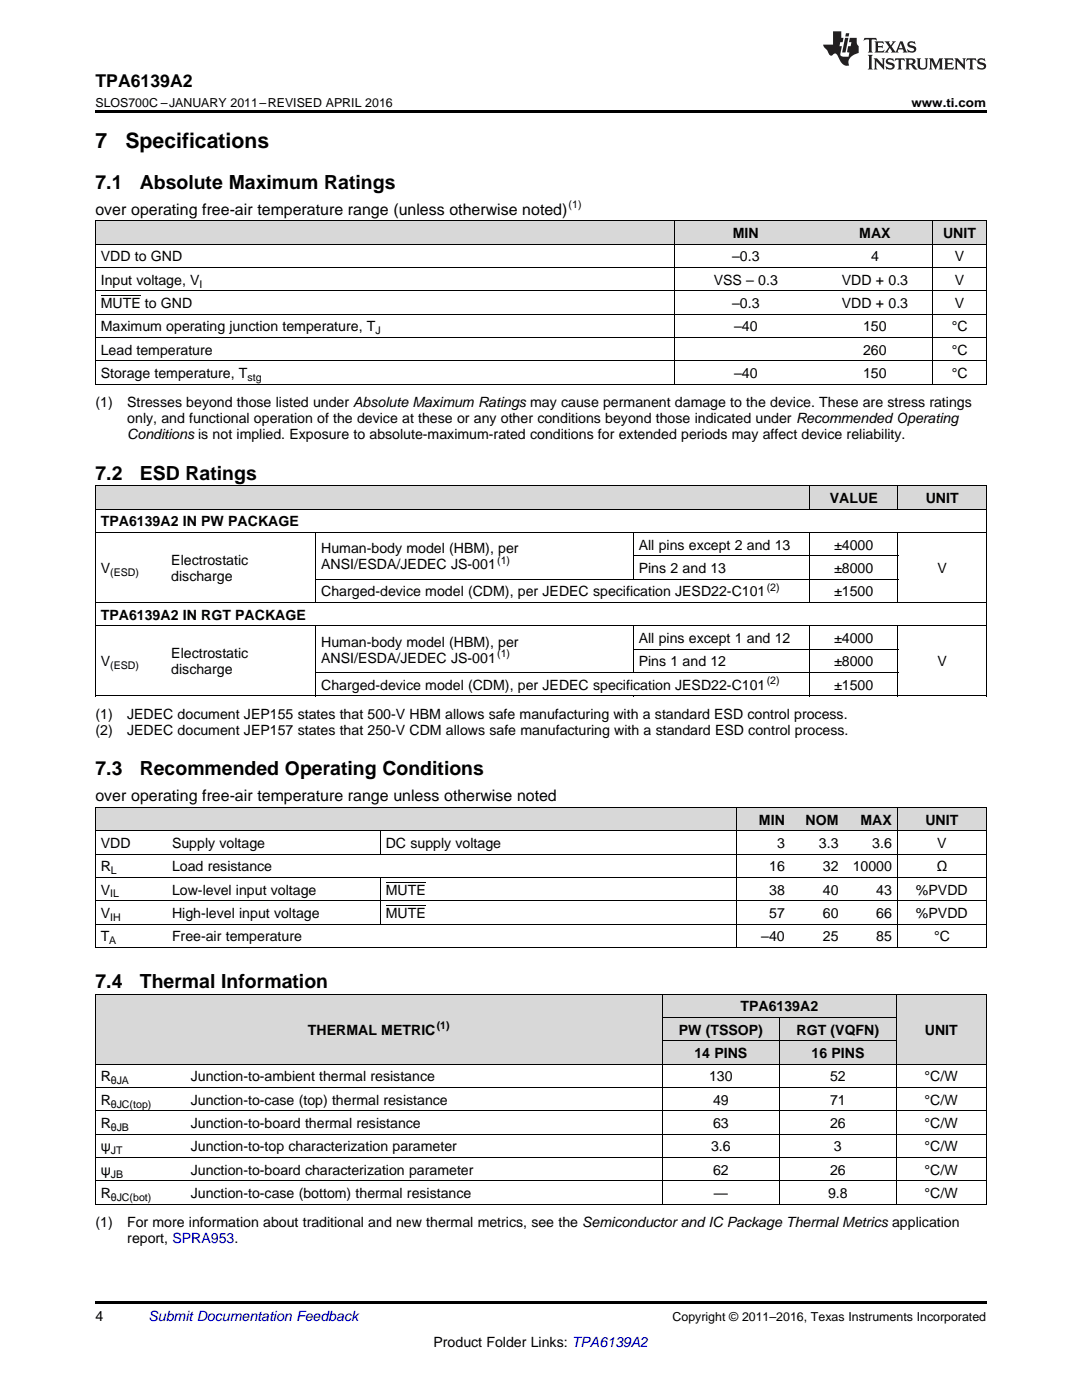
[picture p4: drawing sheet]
<svg xmlns="http://www.w3.org/2000/svg" width="216mm" height="279mm" viewBox="0 0 216 279" stroke-linecap="round" stroke-linejoin="round" font-family="sans-serif">
<defs><g id="words">
<g font-size="4.2">
<text x="19" y="29.6">7</text>
<text x="25" y="29.6">Specifications</text>
</g>
<g font-size="3.9">
<text x="19" y="37.7">7.1</text>
<text x="27.9" y="37.7">Absolute Maximum Ratings</text>
<text x="19" y="95.7">7.2</text>
<text x="27.9" y="95.7">ESD Ratings</text>
<text x="19" y="154.8">7.3</text>
<text x="27.9" y="154.8">Recommended Operating Conditions</text>
<text x="19" y="197.2">7.4</text>
<text x="27.9" y="197.2">Thermal Information</text>
</g>
<text font-size="3.5" x="19" y="17.3">TPA6139A2</text>
<g font-size="3.2">
<text x="19" y="42.9">over operating free-air temperature range (unless otherwise noted)</text>
<text x="19" y="159.9">over operating free-air temperature range unless otherwise noted</text>
</g>
<g font-size="2.8">
<text x="146.2" y="47.5">MIN</text>
<text x="171.4" y="47.5">MAX</text>
<text x="188.2" y="47.5">UNIT</text>
<text x="20.1" y="52.2">VDD to GND</text>
<text x="146.1" y="52.2">–0.3</text>
<text x="173.8" y="52.2">4</text>
<text x="190.5" y="52.2">V</text>
<text x="20.1" y="56.8">Input voltage, V</text>
<text x="142.4" y="56.8">VSS – 0.3</text>
<text x="168" y="56.8">VDD + 0.3</text>
<text x="190.5" y="56.8">V</text>
<text x="20.1" y="61.5">MUTE to GND</text>
<text x="146.1" y="61.5">–0.3</text>
<text x="168" y="61.5">VDD + 0.3</text>
<text x="190.5" y="61.5">V</text>
<text x="20.1" y="66.1">Maximum operating junction temperature, T</text>
<text x="20.1" y="70.8">Lead temperature</text>
<text x="146.5" y="66.1">–40</text>
<text x="172.2" y="66.1">150</text>
<text x="172.2" y="70.8">260</text>
<text x="189.9" y="66.1">°C</text>
<text x="189.9" y="70.8">°C</text>
<text x="20.1" y="75.5">Storage temperature, T</text>
<text x="146.5" y="75.5">–40</text>
<text x="172.2" y="75.5">150</text>
<text x="189.9" y="75.5">°C</text>
<text x="19" y="81.3">(1)</text>
<text x="25.4" y="81.3">Stresses beyond those listed under Absolute Maximum Ratings may cause permanent damage to the device. These are stress ratings</text>
<text x="25.4" y="84.5">only, and functional operation of the device at these or any other conditions beyond those indicated under Recommended Operating</text>
<text x="25.4" y="87.7">Conditions is not implied. Exposure to absolute-maximum-rated conditions for extended periods may affect device reliability.</text>
<text x="165.6" y="100.4">VALUE</text>
<text x="184.7" y="100.4">UNIT</text>
<text x="20.1" y="105.1">TPA6139A2 IN PW PACKAGE</text>
<text x="34.2" y="112.8">Electrostatic</text>
<text x="64.1" y="110.5">Human-body model (HBM), per</text>
<text x="64.1" y="113.6">ANSI/ESDA/JEDEC JS-001</text>
<text x="127.5" y="109.7">All pins except 2 and 13</text>
<text x="166.5" y="109.7">±4000</text>
<text x="20.1" y="114.4">V</text>
<text x="34.2" y="116">discharge</text>
<text x="64.1" y="119">Charged-device model (CDM), per JEDEC specification JESD22-C101</text>
<text x="127.5" y="114.4">Pins 2 and 13</text>
<text x="166.5" y="114.4">±8000</text>
<text x="166.5" y="119">±1500</text>
<text x="187" y="114.4">V</text>
<text x="20.1" y="123.7">TPA6139A2 IN RGT PACKAGE</text>
<text x="34.2" y="131.4">Electrostatic</text>
<text x="64.1" y="129.1">Human-body model (HBM), per</text>
<text x="127.5" y="128.3">All pins except 1 and 12</text>
<text x="166.5" y="128.3">±4000</text>
<text x="20.1" y="133">V</text>
<text x="34.2" y="134.6">discharge</text>
<text x="64.1" y="132.3">ANSI/ESDA/JEDEC JS-001</text>
<text x="64.1" y="137.7">Charged-device model (CDM), per JEDEC specification JESD22-C101</text>
<text x="127.5" y="133">Pins 1 and 12</text>
<text x="166.5" y="133">±8000</text>
<text x="166.5" y="137.7">±1500</text>
<text x="187" y="133">V</text>
<text x="19" y="143.5">(1)</text>
<text x="25.4" y="143.5">JEDEC document JEP155 states that 500-V HBM allows safe manufacturing with a standard ESD control process.</text>
<text x="19" y="146.7">(2)</text>
<text x="25.4" y="146.7">JEDEC document JEP157 states that 250-V CDM allows safe manufacturing with a standard ESD control process.</text>
<text x="151.4" y="164.6">MIN</text>
<text x="160.7" y="164.6">NOM</text>
<text x="171.7" y="164.6">MAX</text>
<text x="184.6" y="164.6">UNIT</text>
<text x="20.1" y="169.2">VDD</text>
<text x="20.1" y="173.9">R</text>
<text x="34.3" y="169.2">Supply voltage</text>
<text x="34.3" y="173.9">Load resistance</text>
<text x="77" y="169.2">DC supply voltage</text>
<text x="153.5" y="173.9">16</text>
<text x="155" y="169.2">3</text>
<text x="163.4" y="169.2">3.3</text>
<text x="164.2" y="173.9">32</text>
<text x="170.1" y="173.9">10000</text>
<text x="174.1" y="169.2">3.6</text>
<text x="186.9" y="173.9">Ω</text>
<text x="187" y="169.2">V</text>
<text x="20.1" y="178.5">V</text>
<text x="34.3" y="178.5">Low-level input voltage</text>
<text x="77" y="178.5">MUTE</text>
<text x="153.5" y="178.5">38</text>
<text x="164.2" y="178.5">40</text>
<text x="174.8" y="178.5">43</text>
<text x="182.8" y="178.5">%PVDD</text>
<text x="20.1" y="183.2">V</text>
<text x="34.3" y="183.2">High-level input voltage</text>
<text x="77" y="183.2">MUTE</text>
<text x="153.5" y="183.2">57</text>
<text x="164.2" y="183.2">60</text>
<text x="174.8" y="183.2">66</text>
<text x="182.8" y="183.2">%PVDD</text>
<text x="20.1" y="187.9">T</text>
<text x="34.3" y="187.9">Free-air temperature</text>
<text x="151.9" y="187.9">–40</text>
<text x="164.2" y="187.9">25</text>
<text x="174.8" y="187.9">85</text>
<text x="186.4" y="187.9">°C</text>
<text x="147.7" y="201.9">TPA6139A2</text>
<text x="61.5" y="206.5">THERMAL METRIC</text>
<text x="135.4" y="206.5">PW (TSSOP)</text>
<text x="158.9" y="206.5">RGT (VQFN)</text>
<text x="184.5" y="206.5">UNIT</text>
<text x="20.1" y="215.8">R</text>
<text x="38.1" y="215.8">Junction-to-ambient thermal resistance</text>
<text x="138.6" y="211.2">14 PINS</text>
<text x="141.5" y="215.8">130</text>
<text x="161.9" y="211.2">16 PINS</text>
<text x="165.6" y="215.8">52</text>
<text x="184.5" y="215.8">°C/W</text>
<text x="20.1" y="220.5">R</text>
<text x="38.1" y="220.5">Junction-to-case (top) thermal resistance</text>
<text x="142.3" y="220.5">49</text>
<text x="165.6" y="220.5">71</text>
<text x="184.5" y="220.5">°C/W</text>
<text x="20.1" y="225.1">R</text>
<text x="38.1" y="225.1">Junction-to-board thermal resistance</text>
<text x="142.3" y="225.1">63</text>
<text x="165.6" y="225.1">26</text>
<text x="184.5" y="225.1">°C/W</text>
<text x="20.1" y="229.8">ψ</text>
<text x="38.1" y="229.8">Junction-to-top characterization parameter</text>
<text x="141.9" y="229.8">3.6</text>
<text x="166.4" y="229.8">3</text>
<text x="184.5" y="229.8">°C/W</text>
<text x="20.1" y="234.5">ψ</text>
<text x="20.1" y="239.1">R</text>
<text x="38.1" y="234.5">Junction-to-board characterization parameter</text>
<text x="38.1" y="239.1">Junction-to-case (bottom) thermal resistance</text>
<text x="142.3" y="234.5">62</text>
<text x="142.4" y="239.1">—</text>
<text x="165.2" y="239.1">9.8</text>
<text x="165.6" y="234.5">26</text>
<text x="184.5" y="234.5">°C/W</text>
<text x="184.5" y="239.1">°C/W</text>
<text x="19" y="245">(1)</text>
<text x="25.4" y="245">For more information about traditional and new thermal metrics, see the Semiconductor and IC Package Thermal Metrics application</text>
<text x="25.4" y="248.1">report, SPRA953.</text>
<text x="19" y="263.6">4</text>
<text x="86.5" y="268.9">Product Folder Links: TPA6139A2</text>
</g>
<text font-size="2.8" fill="#0000c8" x="29.6" y="263.6">Submit Documentation Feedback</text>
<g font-size="2.5">
<text x="19" y="21.4">SLOS700C –JANUARY 2011–REVISED APRIL 2016</text>
<text x="181.9" y="21.4">www.ti.com</text>
<text x="134.2" y="263.6">Copyright © 2011–2016, Texas Instruments Incorporated</text>
</g>
<g font-size="2.1">
<text x="113.5" y="41.6">(1)</text>
<text x="39.8" y="57.4">I</text>
<text x="74.9" y="66.7">J</text>
<text x="49.4" y="76">stg</text>
<text x="99.2" y="112.5">(1)</text>
<text x="22" y="114.9">(ESD)</text>
<text x="153" y="117.9">(2)</text>
<text x="99.2" y="131.1">(1)</text>
<text x="22" y="133.6">(ESD)</text>
<text x="153" y="136.5">(2)</text>
<text x="22" y="179.1">IL</text>
<text x="22.1" y="174.4">L</text>
<text x="22" y="183.8">IH</text>
<text x="21.8" y="188.4">A</text>
<text x="87.1" y="205.4">(1)</text>
<text x="22.1" y="216.4">θJA</text>
<text x="22.1" y="221.1">θJC(top)</text>
<text x="22.1" y="225.7">θJB</text>
<text x="22.1" y="230.4">JT</text>
<text x="22.1" y="235">JB</text>
<text x="22.1" y="239.7">θJC(bot)</text>
</g>
</g></defs>
<g fill="#d8d8d8">
<path d="M19 198.5h18v13.9h-18z"/>
<path d="M37 198.5h95.2v13.9h-95.2z"/>
<path d="M178.9 198.5h17.9v13.9h-17.9z"/>
<path d="M132.2 207.8h23.3v4.6h-23.3z"/>
<path d="M155.5 207.8h23.4v4.6h-23.4z"/>
<path d="M132.2 203.1h23.3v4.7h-23.3z"/>
<path d="M155.5 203.1h23.4v4.7h-23.4z"/>
<path d="M132.2 198.5h23.3v4.6h-23.3z"/>
<path d="M155.5 198.5h23.4v4.6h-23.4z"/>
<path d="M19 161.2h14.3v4.6h-14.3z"/>
<path d="M33.3 161.2h42.6v4.6h-42.6z"/>
<path d="M75.9 161.2h71.1v4.6h-71.1z"/>
<path d="M147 161.2h10.7v4.6h-10.7z"/>
<path d="M157.7 161.2h10.7v4.6h-10.7z"/>
<path d="M168.4 161.2h10.7v4.6h-10.7z"/>
<path d="M179.1 161.2h17.7v4.6h-17.7z"/>
<path d="M19 97h14.1v4.7h-14.1z"/>
<path d="M33.1 97h29.9v4.7h-29.9z"/>
<path d="M63 97h63.4v4.7h-63.4z"/>
<path d="M126.4 97h35.2v4.7h-35.2z"/>
<path d="M161.6 97h17.6v4.7h-17.6z"/>
<path d="M179.2 97h17.6v4.7h-17.6z"/>
<path d="M19 44.1h24.9v4.7h-24.9z"/>
<path d="M43.9 44.1h90.7v4.7h-90.7z"/>
<path d="M134.6 44.1h28.5v4.7h-28.5z"/>
<path d="M163.1 44.1h23.1v4.7h-23.1z"/>
<path d="M186.2 44.1h10.6v4.7h-10.6z"/>
</g>
<g fill="#000">
<path d="M19 22h177.8v.5h-177.8zM19 138.9h.2zM62.9 138.9h.1zM126.3 138.9h.1zM161.5 138.9h.1zM179.1 138.9h.1zM196.7 138.9h.1zM19 189.1h.2zM75.8 189.1h.1zM146.9 189.1h.1zM157.6 189.1h.1zM179 189.1h.1z"/>
<path d="M196.7 189.1h.1zM19 240.3l.2 .1zM132.1 240.3l.1 .1zM155.4 240.3l.1 .1zM178.8 240.3l.1 .1zM196.7 240.3l.1 .1zM19 259.7h177.8v.5h-177.8z"/>
</g>
<g fill="none" stroke="#000" stroke-width=".2">
<path d="M19 58h177.8M19 53.4h177.8M19 48.7h177.8M19 44.1h177.8M19.1 44.1v32.6M134.6 44.1v32.6M186.1 44.1v32.6M196.8 44.1v32.6M19 76.7h177.8M19 72h177.8M19 67.4h177.8M19 62.7h177.8"/>
<path d="M19 97h177.8M19.1 97v41.9M161.6 97v4.7M179.2 97v4.7M196.8 97v41.9M19 106.3h177.8M19 101.6h177.8M63 106.3v14M63 115.6h116.2M126.3 106.3v9.3M126.4 110.9h52.8M161.6 106.3v14"/>
<path d="M179.2 106.3v14M19 138.9h177.8M19 124.9h177.8M19 120.2h177.8M63 124.9v14M63 134.2h116.2M126.3 124.9v9.4M126.4 129.6h52.8M161.6 124.9v14M179.2 124.9v14M19 179.8h177.8M19 175.1h177.8"/>
<path d="M19 170.4h177.8M19 165.8h177.8M19 161.1h177.8M19.1 161.1v28M75.9 165.8v4.7M75.9 175.1v9.4M147 161.1v28M179 161.1v28M196.8 161.1v28M19 198.4h177.8M19 189.1h177.8M19 184.4h177.8"/>
<path d="M19.1 198.4v42M132.1 198.4v42M178.8 198.4v42M196.8 198.4v42M19 217h177.8M19 212.4h177.8M132.2 207.7h46.7M132.2 203.1h46.7M155.5 203.1v37.3M19 235.7h177.8M19 231h177.8M19 226.4h177.8"/>
<path d="M19 221.7h177.8M19 240.3h177.8"/>
</g>
<g fill="#231f20">
<path d="M172.5 7.6l-.1 .5 .4-.2h.6v.1v2.1l-.2 .4h.9l-.2-.4v-2.1l.1-.1h.5l.5 .2-.2-.5zM174.5 8.3l.2 .3v1.5l-.2 .4h1.8l.2-.6a1.04 1.04 0 0 1-1.3 .2v-.7h.6l.3 .2v-.6l-.3 .2h-.6v-.6l.8-.1 .4 .3-.2-.5zM176.5 8.3l.9 1.1-.9 1.1h.8l-.2-.2 .4-.7 .5 .7-.2 .2h1.5l-.2-.2 .2-.4h.9l.1 .4-.2 .2h1l-.3-.3-.7-1.9h-.5l-.9 2-.8-1 .9-1h-.8l.1 .3-.4 .5-.3-.6 .1-.2zM179.7 8.6l.4 1h-.7zM181.3 8.4a.63 .63 0 0 0-.2 .7 .63 .63 0 0 0 .6 .4l.6 .2 .1 .2a.75 .75 0 0 1-.7 .4 .75 .75 0 0 1-.6-.5l.1 .7 .1-.1a1.11 1.11 0 0 0 1.5-.6 1.13 1.13 0 0 0-1.2-.8l-.1-.4a1.04 1.04 0 0 1 1.2 .2l-.2-.5-.2 .1-.4-.2zM173.2 10.9l.2 .4v2.2l-.2 .4h1l-.3-.4v-2.2l.3-.4zM174.3 11.6l.3 .4v1.5l-.3 .4h.8l-.2-.4v-1.3l1.5 1.7v-1.9l.2-.4h-.7l.2 .4v.9l-1.1-1.3zM177 11.8a.62 .62 0 0 0-.2 .7 .62 .62 0 0 0 .6 .4l.6 .1 .1 .3a.76 .76 0 0 1-.7 .3 .76 .76 0 0 1-.7-.4l.2 .7 .1-.1a1.11 1.11 0 0 0 1.5-.6 1.13 1.13 0 0 0-1.2-.8l-.1-.4a1.04 1.04 0 0 1 1.2 .2l-.2-.6-.2 .1-.5-.1zM178.7 11.6l-.2 .6a.61 .61 0 0 1 .8-.3v1.6l-.2 .4h.9l-.2-.4v-1.6a.63 .63 0 0 1 .7 .3l-.1-.6zM180.6 11.6l.3 .4v1.5l-.3 .4h1l-.2-.2-.1-.8 .6 .2a.76 .76 0 0 0 1.2 .7l-1-1a.58 .58 0 0 0 .6-.5 .58 .58 0 0 0-.5-.6zM181.4 11.9h.1a.45 .45 0 0 1 .5 .1 .45 .45 0 0 1 .1 .5l-.8 .2zM182.9 11.6l.2 .2a2.17 2.17 0 0 0 .3 1.9 .99 .99 0 0 0 1.6-.6v-1.1l.2-.4h-.7l.2 .2a1.92 1.92 0 0 1-.2 1.8 .6 .6 0 0 1-.9-.5v-1.1l.2-.4zM185.4 11.6l.2 .4v1.5l-.2 .4h.7l-.2-.4v-1.4l.8 1.8 .8-1.8v1.4l-.2 .4h.9l-.2-.4v-1.5l.2-.4h-.8l-.6 1.5-.6-1.5zM188.4 11.6l.2 .4v1.5l-.2 .4h1.8l.1-.6a1.04 1.04 0 0 1-1.2 .1v-.6h.5l.4 .2v-.6l-.4 .2h-.5v-.7h.8l.3 .3-.1-.6zM190.5 11.6l.2 .4v1.5l-.2 .4h.7l-.2-.4v-1.3l1.5 1.7v-1.9l.2-.4h-.7l.2 .4v.9l-1.1-1.3zM192.9 11.6l-.1 .6a.61 .61 0 0 1 .7-.3l.1 1.6-.3 .4h1l-.3-.4 .1-1.6a.63 .63 0 0 1 .7 .3l-.1-.6zM195.2 11.8a.62 .62 0 0 0-.2 .7 .62 .62 0 0 0 .6 .4l.6 .1 .1 .3a.76 .76 0 0 1-.7 .3 .76 .76 0 0 1-.6-.4l.1 .7 .1-.1a1.11 1.11 0 0 0 1.6-.6 1.13 1.13 0 0 0-1.3-.8l-.1-.4a1.04 1.04 0 0 1 1.2 .2l-.1-.6-.2 .1-.5-.1z"/>
<path d="M166.2 6.3v2.6h-1.9v.4l.8 .9a.91 .91 0 0 0 1 .8 .56 .56 0 0 1 .5-.3 .56 .56 0 0 1 .5 .3l.4 .8a1.53 1.53 0 0 0 1.9 1.2 1.54 1.54 0 0 1 1-2.1l.9-.3v-1.4a1.52 1.52 0 0 1-.4-1.6h-1.3l-.2 .8h.5l-.2 .8h-.5l-.1 1v.2l.4 .1-.2 .8a1.93 1.93 0 0 1-1.6-.3l.3-1.8h-.5l.2-.8h.4l.2-.8h-.4v-1.3zM168.6 7.6l-.6 2.9h.7l.6-2.9zM168.8 6.6l-.1 .7h.6l.2-.7z"/>
</g>
<path d="M20.1 59h8M77 176.1h7.9M77 180.7h7.9" fill="none" stroke="#000" stroke-width=".2"/>
<use href="#words"/>
</svg>
